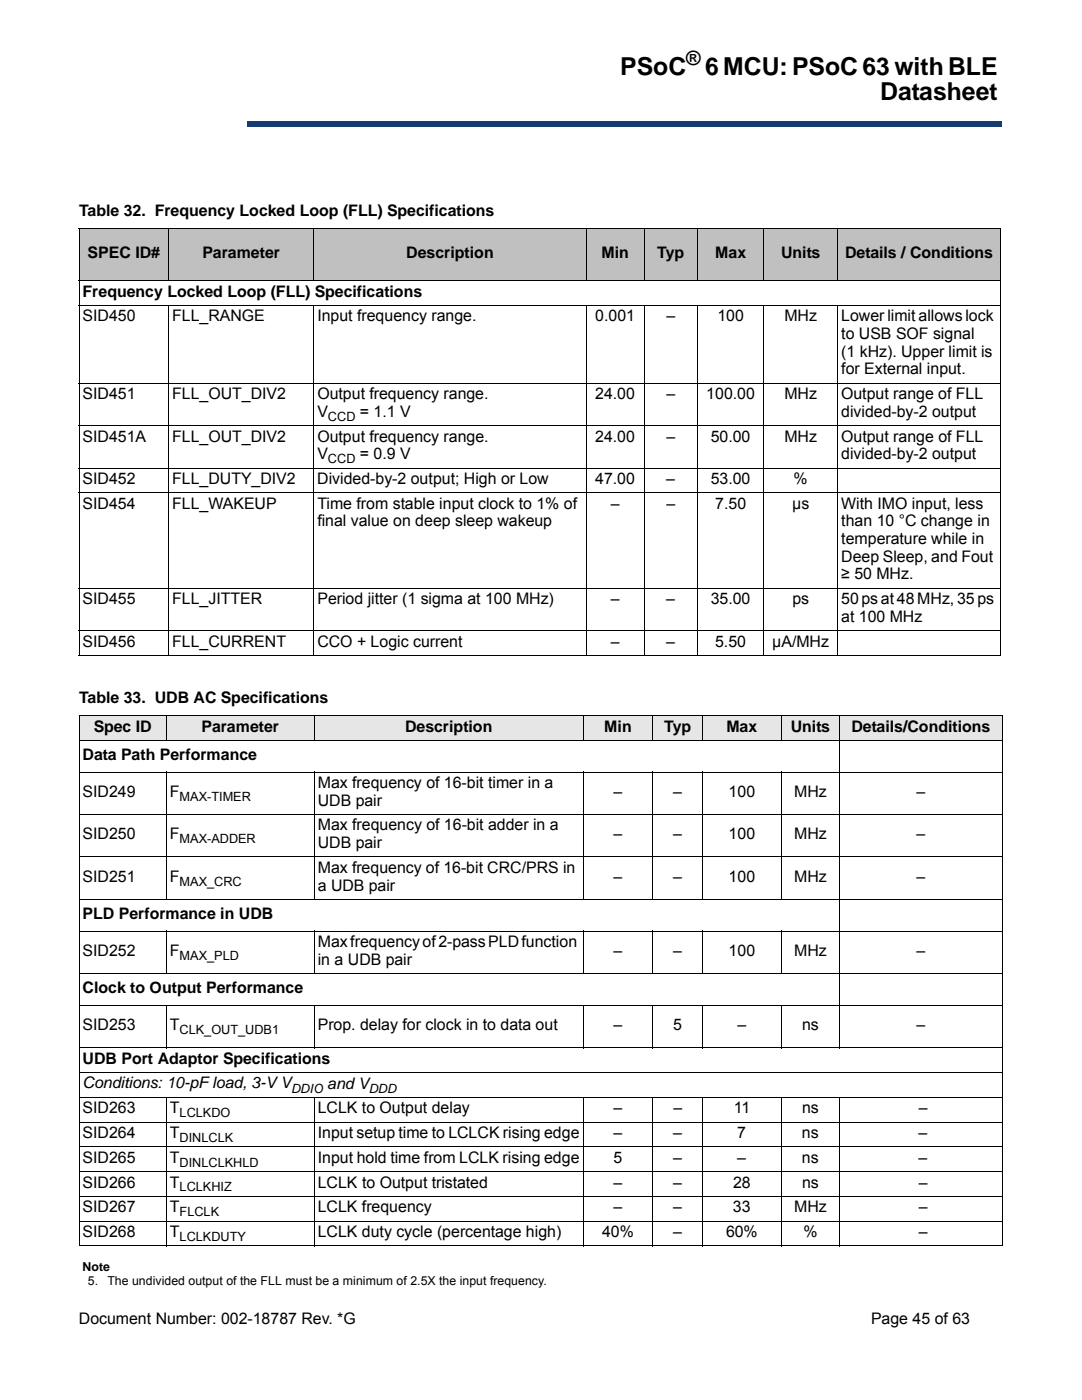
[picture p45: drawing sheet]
<svg xmlns="http://www.w3.org/2000/svg" width="216mm" height="279mm" viewBox="0 0 216 279" stroke-linecap="round" stroke-linejoin="round" font-family="sans-serif">
<defs><g id="words">
<g font-size="4.9">
<text x="123.8" y="15">PSoC</text>
<text x="140.7" y="15">6 MCU: PSoC 63 with BLE</text>
<text x="175.6" y="20">Datasheet</text>
</g>
<text font-size="3.9" x="136.9" y="13">®</text>
<g font-size="3.2">
<text x="15.8" y="43.2">Table 32. Frequency Locked Loop (FLL) Specifications</text>
<text x="17.5" y="51.5">SPEC ID#</text>
<text x="40.4" y="51.5">Parameter</text>
<text x="81.1" y="51.5">Description</text>
<text x="120" y="51.5">Min</text>
<text x="131.1" y="51.5">Typ</text>
<text x="142.7" y="51.5">Max</text>
<text x="155.9" y="51.5">Units</text>
<text x="168.6" y="51.5">Details / Conditions</text>
<text x="16.5" y="59.2">Frequency Locked Loop (FLL) Specifications</text>
<text x="16.5" y="64.1">SID450</text>
<text x="34.4" y="64.1">FLL_RANGE</text>
<text x="63.3" y="64.1">Input frequency range.</text>
<text x="118.8" y="64.1">0.001</text>
<text x="133" y="64.1">–</text>
<text x="143.1" y="64.1">100</text>
<text x="156.5" y="64.1">MHz</text>
<text x="167.9" y="64.1">Lower limit allows lock</text>
<text x="167.9" y="67.7">to USB SOF signal</text>
<text x="167.9" y="71.2">(1 kHz). Upper limit is</text>
<text x="167.9" y="74.7">for External input.</text>
<text x="16.5" y="79.6">SID451</text>
<text x="34.4" y="79.6">FLL_OUT_DIV2</text>
<text x="63.3" y="83.2">V</text>
<text x="63.3" y="79.6">Output frequency range.</text>
<text x="71.8" y="83.2">= 1.1 V</text>
<text x="118.8" y="79.7">24.00</text>
<text x="133" y="79.7">–</text>
<text x="140.9" y="79.7">100.00</text>
<text x="156.5" y="79.7">MHz</text>
<text x="167.8" y="79.7">Output range of FLL</text>
<text x="167.9" y="83.2">divided-by-2 output</text>
<text x="16.5" y="88.1">SID451A</text>
<text x="34.4" y="88.1">FLL_OUT_DIV2</text>
<text x="63.3" y="88.1">Output frequency range.</text>
<text x="118.8" y="88.1">24.00</text>
<text x="133" y="88.1">–</text>
<text x="141.8" y="88.1">50.00</text>
<text x="156.5" y="88.1">MHz</text>
<text x="167.9" y="88.1">Output range of FLL</text>
<text x="63.3" y="91.7">V</text>
<text x="71.8" y="91.7">= 0.9 V</text>
<text x="167.9" y="91.7">divided-by-2 output</text>
<text x="16.5" y="96.6">SID452</text>
<text x="16.5" y="101.5">SID454</text>
<text x="34.4" y="96.6">FLL_DUTY_DIV2</text>
<text x="34.4" y="101.5">FLL_WAKEUP</text>
<text x="63.3" y="96.6">Divided-by-2 output; High or Low</text>
<text x="63.3" y="101.5">Time from stable input clock to 1% of</text>
<text x="118.8" y="96.6">47.00</text>
<text x="121.9" y="101.5">–</text>
<text x="132.9" y="96.6">–</text>
<text x="133" y="101.5">–</text>
<text x="141.8" y="96.6">53.00</text>
<text x="142.7" y="101.5">7.50</text>
<text x="158.1" y="101.5">µs</text>
<text x="158.4" y="96.6">%</text>
<text x="167.9" y="101.5">With IMO input, less</text>
<text x="63.3" y="105.1">final value on deep sleep wakeup</text>
<text x="167.9" y="105.1">than 10 °C change in</text>
<text x="167.9" y="108.6">temperature while in</text>
<text x="167.9" y="112.1">Deep Sleep, and Fout</text>
<text x="167.9" y="115.6">≥ 50 MHz.</text>
<text x="16.5" y="120.6">SID455</text>
<text x="34.4" y="120.6">FLL_JITTER</text>
<text x="63.3" y="120.6">Period jitter (1 sigma at 100 MHz)</text>
<text x="121.9" y="120.6">–</text>
<text x="132.9" y="120.6">–</text>
<text x="141.8" y="120.6">35.00</text>
<text x="158.1" y="120.6">ps</text>
<text x="167.9" y="120.6">50 ps at 48 MHz, 35 ps</text>
<text x="167.9" y="124.1">at 100 MHz</text>
<text x="16.5" y="129.1">SID456</text>
<text x="34.4" y="129.1">FLL_CURRENT</text>
<text x="63.3" y="129.1">CCO + Logic current</text>
<text x="121.9" y="129.1">–</text>
<text x="132.9" y="129.1">–</text>
<text x="142.7" y="129.1">5.50</text>
<text x="154.1" y="129.1">µA/MHz</text>
<text x="15.8" y="140.3">Table 33. UDB AC Specifications</text>
<text x="18.7" y="146">Spec ID</text>
<text x="40.2" y="146">Parameter</text>
<text x="80.8" y="146">Description</text>
<text x="120.6" y="146">Min</text>
<text x="132.5" y="146">Typ</text>
<text x="144.9" y="146">Max</text>
<text x="157.8" y="146">Units</text>
<text x="169.9" y="146">Details/Conditions</text>
<text x="16.5" y="151.6">Data Path Performance</text>
<text x="16.5" y="159">SID249</text>
<text x="33.9" y="159">F</text>
<text x="63.4" y="157.3">Max frequency of 16-bit timer in a</text>
<text x="63.4" y="160.8">UDB pair</text>
<text x="122.4" y="159">–</text>
<text x="134.3" y="159">–</text>
<text x="145.4" y="159">100</text>
<text x="158.5" y="159">MHz</text>
<text x="182.9" y="159">–</text>
<text x="16.5" y="167.5">SID250</text>
<text x="33.9" y="167.5">F</text>
<text x="63.4" y="165.7">Max frequency of 16-bit adder in a</text>
<text x="122.4" y="167.5">–</text>
<text x="134.3" y="167.5">–</text>
<text x="145.4" y="167.5">100</text>
<text x="158.5" y="167.5">MHz</text>
<text x="182.9" y="167.5">–</text>
<text x="63.4" y="169.3">UDB pair</text>
<text x="16.5" y="176">SID251</text>
<text x="33.9" y="176">F</text>
<text x="63.4" y="174.2">Max frequency of 16-bit CRC/PRS in</text>
<text x="63.4" y="177.7">a UDB pair</text>
<text x="122.4" y="176">–</text>
<text x="134.3" y="176">–</text>
<text x="145.4" y="176">100</text>
<text x="158.5" y="176">MHz</text>
<text x="182.9" y="176">–</text>
<text x="16.5" y="183.4">PLD Performance in UDB</text>
<text x="16.5" y="190.8">SID252</text>
<text x="33.9" y="190.8">F</text>
<text x="63.4" y="189">Max frequency of 2-pass PLD function</text>
<text x="122.4" y="190.8">–</text>
<text x="134.3" y="190.8">–</text>
<text x="145.4" y="190.8">100</text>
<text x="158.5" y="190.8">MHz</text>
<text x="182.9" y="190.8">–</text>
<text x="63.4" y="192.6">in a UDB pair</text>
<text x="16.5" y="198.2">Clock to Output Performance</text>
<text x="16.5" y="205.6">SID253</text>
<text x="33.9" y="205.6">T</text>
<text x="63.4" y="205.6">Prop. delay for clock in to data out</text>
<text x="122.4" y="205.6">–</text>
<text x="134.3" y="205.6">5</text>
<text x="147.1" y="205.6">–</text>
<text x="160" y="205.6">ns</text>
<text x="182.9" y="205.6">–</text>
<text x="16.5" y="212.3">UDB Port Adaptor Specifications</text>
<text x="16.5" y="217.2">Conditions: 10-pF load, 3-V V</text>
<text x="65.3" y="217.2">and V</text>
<text x="16.5" y="227.1">SID264</text>
<text x="16.5" y="222.2">SID263</text>
<text x="33.9" y="227.1">T</text>
<text x="33.9" y="222.2">T</text>
<text x="63.4" y="222.2">LCLK to Output delay</text>
<text x="63.4" y="227.1">Input setup time to LCLCK rising edge</text>
<text x="122.4" y="227.1">–</text>
<text x="122.4" y="222.2">–</text>
<text x="134.3" y="227.1">–</text>
<text x="134.4" y="222.2">–</text>
<text x="146.4" y="222.2">11</text>
<text x="147.1" y="227.1">7</text>
<text x="160" y="227.1">ns</text>
<text x="160.1" y="222.2">ns</text>
<text x="183.3" y="227.1">–</text>
<text x="183.3" y="222.2">–</text>
<text x="16.5" y="232.1">SID265</text>
<text x="33.9" y="232.1">T</text>
<text x="63.4" y="232.1">Input hold time from LCLK rising edge</text>
<text x="122.4" y="232.1">5</text>
<text x="134.3" y="232.1">–</text>
<text x="147.1" y="232.1">–</text>
<text x="160" y="232.1">ns</text>
<text x="183.3" y="232.1">–</text>
<text x="16.5" y="237">SID266</text>
<text x="33.9" y="237">T</text>
<text x="63.4" y="237">LCLK to Output tristated</text>
<text x="122.4" y="237">–</text>
<text x="134.3" y="237">–</text>
<text x="146.3" y="237">28</text>
<text x="160.1" y="237">ns</text>
<text x="183.3" y="237">–</text>
<text x="16.5" y="241.9">SID267</text>
<text x="33.9" y="241.9">T</text>
<text x="63.4" y="241.9">LCLK frequency</text>
<text x="122.4" y="241.9">–</text>
<text x="134.3" y="241.9">–</text>
<text x="146.3" y="241.9">33</text>
<text x="158.5" y="241.9">MHz</text>
<text x="183.3" y="241.9">–</text>
<text x="16.5" y="246.9">SID268</text>
<text x="33.9" y="246.9">T</text>
<text x="63.4" y="246.9">LCLK duty cycle (percentage high)</text>
<text x="120.1" y="246.9">40%</text>
<text x="134.3" y="246.9">–</text>
<text x="144.9" y="246.9">60%</text>
<text x="160.3" y="246.9">%</text>
<text x="183.3" y="246.9">–</text>
<text x="15.7" y="264.1">Document Number: 002-18787 Rev. *G</text>
<text x="173.8" y="264.1">Page 45 of 63</text>
</g>
<g font-size="2.5">
<text x="65.4" y="84">CCD</text>
<text x="65.4" y="92.4">CCD</text>
<text x="35.8" y="159.8">MAX-TIMER</text>
<text x="35.8" y="168.3">MAX-ADDER</text>
<text x="35.8" y="176.8">MAX_CRC</text>
<text x="35.8" y="191.6">MAX_PLD</text>
<text x="35.8" y="206.4">CLK_OUT_UDB1</text>
<text x="58.1" y="218">DDIO</text>
<text x="73.6" y="218">DDD</text>
<text x="35.8" y="223">LCLKDO</text>
<text x="35.8" y="227.9">DINLCLK</text>
<text x="35.8" y="232.9">DINLCLKHLD</text>
<text x="35.8" y="237.8">LCLKHIZ</text>
<text x="35.8" y="242.7">FLCLK</text>
<text x="35.8" y="247.7">LCLKDUTY</text>
<text x="16.5" y="253.7">Note</text>
<text x="17.5" y="256.5">5.</text>
<text x="21.4" y="256.5">The undivided output of the FLL must be a minimum of 2.5X the input frequency.</text>
</g>
</g></defs>
<path d="M49.3 24.3h150.5v1h-150.5z" fill="#163b71"/>
<path d="M49.3 24.3h150.6" fill="none" stroke="#163b71" stroke-width=".2"/>
<path d="M199.7 24.3h.2v1h-.2z" fill="#163b71"/>
<path d="M49.3 25.3h150.5" fill="none" stroke="#163b71" stroke-width=".2"/>
<path d="M49.3 24.3h.1v1h-.1z" fill="#163b71"/>
<g fill="#c0c0c0">
<path d="M15.8 45.6h17.8v10.4h-17.8z"/>
<path d="M33.6 45.6h29v10.4h-29z"/>
<path d="M62.6 45.6h54.4v10.4h-54.4z"/>
<path d="M117 45.6h11.5v10.4h-11.5z"/>
<path d="M128.5 45.6h10.7v10.4h-10.7z"/>
<path d="M139.2 45.6h13.2v10.4h-13.2z"/>
<path d="M152.4 45.6h14.8v10.4h-14.8z"/>
<path d="M167.2 45.6h32.4v10.4h-32.4z"/>
</g>
<g fill="none" stroke="#000" stroke-width=".2">
<path d="M15.7 45.6h184M15.7 56h184M15.8 45.7v85M33.6 45.6v10.5M62.6 45.6v10.5M117 45.6v10.5M128.5 45.6v10.5M139.2 45.6v10.5M152.4 45.6v10.5M167.2 45.6v10.5M199.6 45.7v85M15.7 61h184"/>
<path d="M15.7 76.5h184M33.6 60.9v70M62.6 60.9v70M117 60.9v70M128.5 60.9v70M139.2 60.9v70M152.4 60.9v70M167.2 60.9v70M15.7 84.9h184M15.7 93.4h184M15.7 98.4h184M15.7 117.4h184"/>
<path d="M15.7 125.9h184M15.7 130.8h184"/>
</g>
<g fill="#e6e6e6">
<path d="M15.8 142.8h17.4v4.9h-17.4z"/>
<path d="M33.2 142.8h29.5v4.9h-29.5z"/>
<path d="M62.7 142.8h53.7v4.9h-53.7z"/>
<path d="M116.4 142.8h13.9v4.9h-13.9z"/>
<path d="M130.3 142.8h9.9v4.9h-9.9z"/>
<path d="M140.2 142.8h15.7v4.9h-15.7z"/>
<path d="M155.9 142.8h11.7v4.9h-11.7z"/>
<path d="M167.6 142.8h32.3v4.9h-32.3z"/>
</g>
<path d="M15.8 209.1h184.1v5h-184.1z" fill="#fff"/>
<g fill="none" stroke="#000" stroke-width=".2">
<path d="M15.7 142.8h184.3M15.7 147.7h184.3M15.7 154.1h184.3M15.8 147.8v6.2M15.8 142.9v4.8M15.8 154.2v94.4M33.2 142.7v5.1M33.2 154v25.6M62.7 142.7v5.1M62.7 154v25.6M116.4 142.7v5.1M116.4 154v25.6"/>
<path d="M130.3 142.7v5.1M130.3 154v25.6M140.2 142.7v5.1M140.2 154v25.6M155.9 142.7v5.1M155.9 154v25.6M167.6 142.7v66.5M199.9 142.9v105.7M15.7 162.6h184.3M15.7 171h184.3M15.7 179.5h184.3M15.7 185.8h184.3"/>
<path d="M15.7 194.3h184.3M33.2 185.8v8.6M62.7 185.8v8.6M116.4 185.8v8.6M130.3 185.8v8.6M140.2 185.8v8.6M155.9 185.8v8.6M15.7 200.7h184.3M15.7 209.1h184.3M15.7 214.1h184.3M15.7 219h184.3M33.2 200.6v8.6"/>
<path d="M33.2 218.9v29.8M62.7 200.6v8.6M62.7 218.9v29.8M116.4 200.6v8.6M116.4 218.9v29.8M130.3 200.6v8.6M130.3 218.9v29.8M140.2 200.6v8.6M140.2 218.9v29.8M155.9 200.6v8.6M155.9 218.9v29.8M167.6 218.9v29.8"/>
<path d="M15.7 223.9h184.3M15.7 228.9h184.3M15.7 233.8h184.3M15.7 238.8h184.3M15.7 243.7h184.3M15.7 248.6h184.3"/>
</g>
<use href="#words"/>
</svg>
